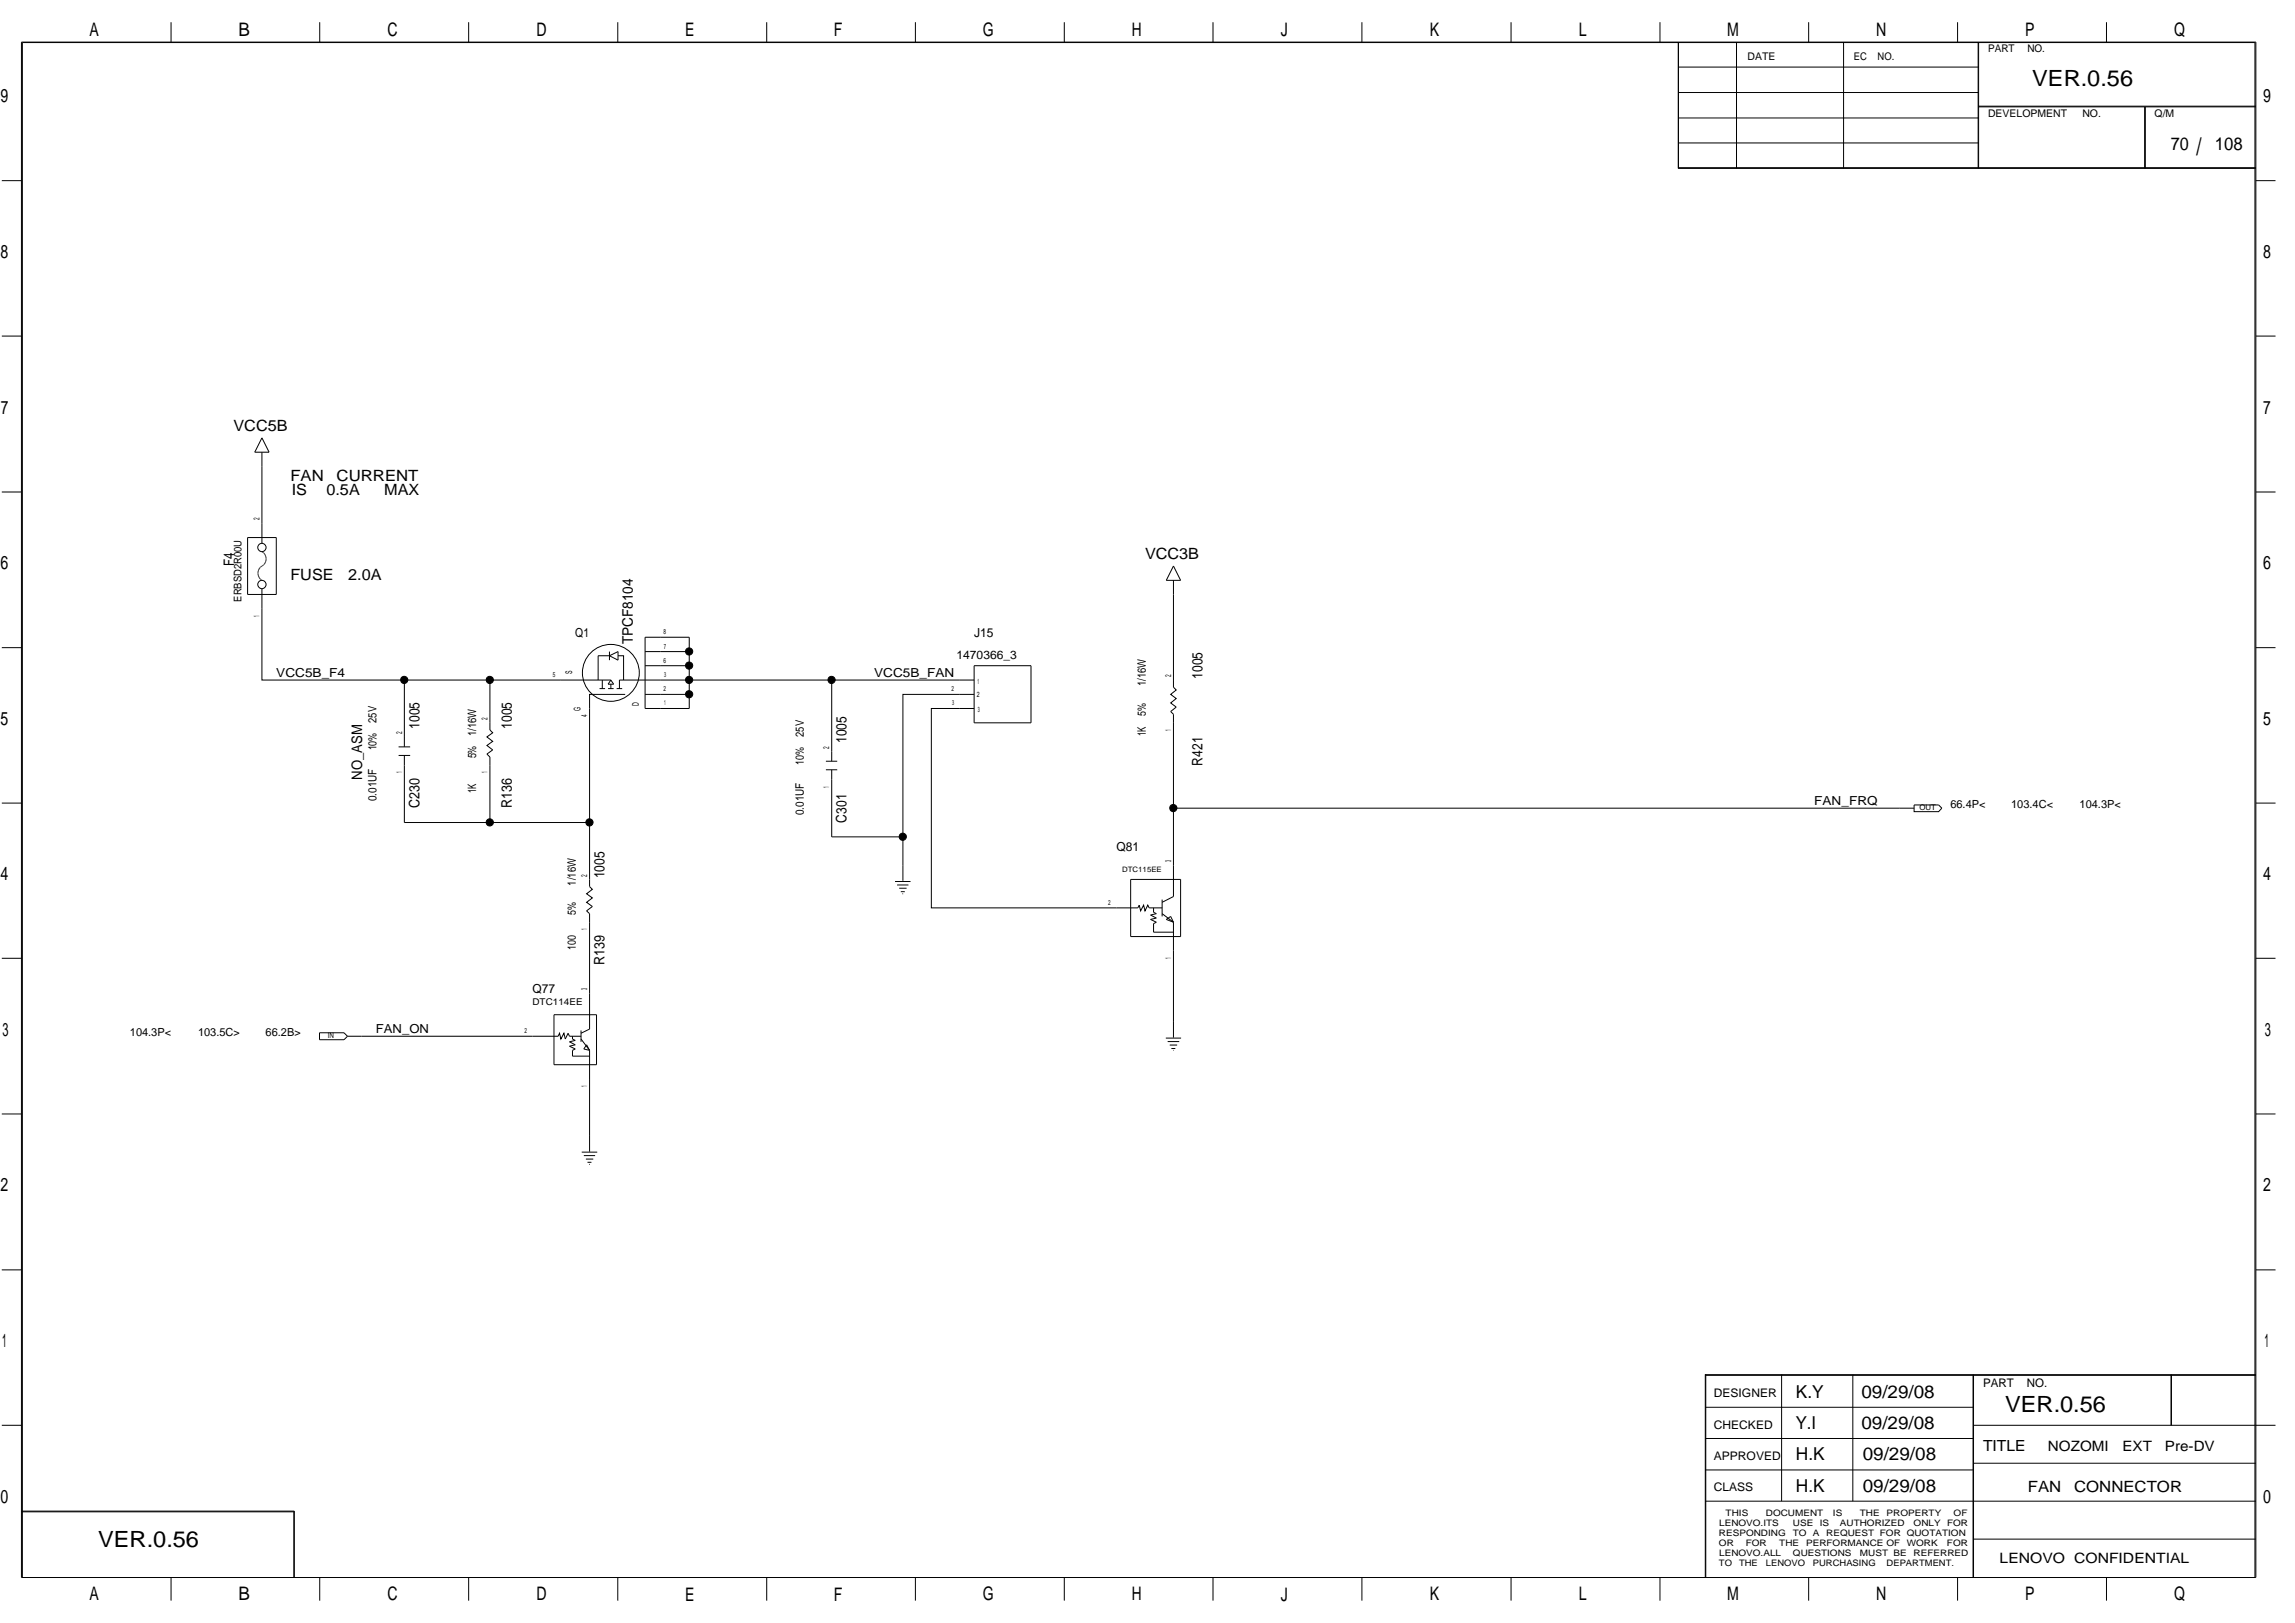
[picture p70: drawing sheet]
<svg xmlns="http://www.w3.org/2000/svg" width="420mm" height="297mm" viewBox="0 0 420 297" stroke-linecap="round" stroke-linejoin="round" font-family="sans-serif">
<defs><g id="words">
<text font-size="4.4" x="402.1" y="28.4">/</text>
<g font-size="4.1">
<text x="372.1" y="15.7">VER.0.56</text>
<text x="367.1" y="258.4">VER.0.56</text>
<text x="18" y="283.2">VER.0.56</text>
</g>
<g font-size="3.4">
<text x="16.4" y="6.6">A</text>
<text x="43.6" y="6.6">B</text>
<text x="70.9" y="6.6">C</text>
<text x="98.2" y="6.6">D</text>
<text x="125.4" y="6.6">E</text>
<text x="152.7" y="6.6">F</text>
<text x="179.9" y="6.6">G</text>
<text x="207.2" y="6.6">H</text>
<text x="234.5" y="6.6">J</text>
<text x="261.8" y="6.6">K</text>
<text x="289" y="6.6">L</text>
<text x="316.2" y="6.6">M</text>
<text x="343.5" y="6.6">N</text>
<text x="370.8" y="6.6">P</text>
<text x="398" y="6.6">Q</text>
<text x=".1" y="18.8">9</text>
<text x="414.3" y="18.8">9</text>
<text x=".1" y="47.2">8</text>
<text x="414.3" y="47.2">8</text>
<text x=".2" y="75.7">7</text>
<text x="414.3" y="75.7">7</text>
<text x=".1" y="104.2">6</text>
<text x="414.3" y="104.2">6</text>
<text x=".1" y="132.7">5</text>
<text x="414.3" y="132.7">5</text>
<text x=".1" y="161.1">4</text>
<text x="414.3" y="161.1">4</text>
<text x=".5" y="189.6">3</text>
<text x="414.6" y="189.6">3</text>
<text x=".1" y="218.1">2</text>
<text x="414.3" y="218.1">2</text>
<text x=".4" y="246.6">1</text>
<text x="414.6" y="246.6">1</text>
<text x=".1" y="275.1">0</text>
<text x="414.3" y="275.1">0</text>
<text x="16.4" y="292.9">A</text>
<text x="43.6" y="292.9">B</text>
<text x="70.9" y="292.9">C</text>
<text x="98.2" y="292.9">D</text>
<text x="125.4" y="292.9">E</text>
<text x="152.7" y="292.9">F</text>
<text x="179.9" y="292.9">G</text>
<text x="207.2" y="292.9">H</text>
<text x="234.5" y="292.9">J</text>
<text x="261.8" y="292.9">K</text>
<text x="289" y="292.9">L</text>
<text x="316.2" y="292.9">M</text>
<text x="343.5" y="292.9">N</text>
<text x="370.8" y="292.9">P</text>
<text x="398" y="292.9">Q</text>
</g>
<g font-size="3.3">
<text x="397.4" y="27.4">70</text>
<text x="405.5" y="27.4">108</text>
<text x="328.8" y="255.8">K.Y</text>
<text x="340.8" y="255.8">09/29/08</text>
<text x="328.7" y="261.6">Y.I</text>
<text x="340.8" y="261.6">09/29/08</text>
<text x="328.8" y="267.3">H.K</text>
<text x="341" y="267.3">09/29/08</text>
<text x="328.8" y="273">H.K</text>
<text x="341" y="273">09/29/08</text>
</g>
<g font-size="2.8">
<text x="42.7" y="78.8">VCC5B</text>
<text x="53.2" y="88">FAN</text>
<text x="61.6" y="88">CURRENT</text>
<text x="53.4" y="90.6">IS</text>
<text x="59.8" y="90.6">0.5A</text>
<text x="70.3" y="90.6">MAX</text>
<text x="53.2" y="106.2">FUSE</text>
<text x="63.7" y="106.2">2.0A</text>
<text x="209.6" y="102.3">VCC3B</text>
<text x="363" y="265.6">TITLE</text>
<text x="371.3" y="273.1">FAN</text>
<text x="379.7" y="273.1">CONNECTOR</text>
</g>
<g font-size="2.7">
<text x="42.9" y="103.6" transform="rotate(-90 42.9 103.6)">F4</text>
<text x="115.9" y="117.9" transform="rotate(-90 115.9 117.9)">TPCF8104</text>
<text x="220.2" y="124.2" transform="rotate(-90 220.2 124.2)">1005</text>
<text x="76.8" y="133.4" transform="rotate(-90 76.8 133.4)">1005</text>
<text x="93.7" y="133.4" transform="rotate(-90 93.7 133.4)">1005</text>
<text x="155" y="136" transform="rotate(-90 155 136)">1005</text>
<text x="66.3" y="142.7" transform="rotate(-90 66.3 142.7)">NO_ASM</text>
<text x="220.2" y="140.1" transform="rotate(-90 220.2 140.1)">R421</text>
<text x="76.8" y="147.9" transform="rotate(-90 76.8 147.9)">C230</text>
<text x="93.7" y="147.9" transform="rotate(-90 93.7 147.9)">R136</text>
<text x="155" y="150.5" transform="rotate(-90 155 150.5)">C301</text>
<text x="110.6" y="160.7" transform="rotate(-90 110.6 160.7)">1005</text>
<text x="110.6" y="176.6" transform="rotate(-90 110.6 176.6)">R139</text>
</g>
<g font-size="2.6">
<text x="374.9" y="265.5">NOZOMI</text>
<text x="388.6" y="265.5">EXT</text>
<text x="396.4" y="265.5">Pre-DV</text>
<text x="366.1" y="286.1">LENOVO CONFIDENTIAL</text>
</g>
<g font-size="2.3">
<text x="105.3" y="116.6">Q1</text>
<text x="178.3" y="116.6">J15</text>
<text x="50.6" y="123.9">VCC5B_F4</text>
<text x="160.1" y="123.9">VCC5B_FAN</text>
<text x="332.1" y="147.4">FAN_FRQ</text>
<text x="204.4" y="155.7">Q81</text>
<text x="97.5" y="181.8">Q77</text>
<text x="68.8" y="189.1">FAN_ON</text>
</g>
<g font-size="2.2">
<text x="175.1" y="120.6">1470366_3</text>
<text x="313.8" y="255.7">DESIGNER</text>
<text x="363" y="253.8">PART</text>
<text x="371.1" y="253.8">NO.</text>
<text x="313.8" y="261.5">CHECKED</text>
<text x="313.8" y="267.2">APPROVED</text>
<text x="313.8" y="272.9">CLASS</text>
</g>
<g font-size="2.1">
<text x="209.8" y="125.6" transform="rotate(-90 209.8 125.6)">1/16W</text>
<text x="209.8" y="131" transform="rotate(-90 209.8 131)">5%</text>
<text x="68.9" y="137.3" transform="rotate(-90 68.9 137.3)">10%</text>
<text x="68.9" y="132.3" transform="rotate(-90 68.9 132.3)">25V</text>
<text x="87.2" y="134.7" transform="rotate(-90 87.2 134.7)">1/16W</text>
<text x="147.2" y="134.9" transform="rotate(-90 147.2 134.9)">25V</text>
<text x="209.8" y="134.7" transform="rotate(-90 209.8 134.7)">1K</text>
<text x="87.2" y="138.8" transform="rotate(-90 87.2 138.8)">5%</text>
<text x="147.2" y="140" transform="rotate(-90 147.2 140)">10%</text>
<text x="68.9" y="146.6" transform="rotate(-90 68.9 146.6)">0.01UF</text>
<text x="87.2" y="145.2" transform="rotate(-90 87.2 145.2)">1K</text>
<text x="147.2" y="149.2" transform="rotate(-90 147.2 149.2)">0.01UF</text>
<text x="105.4" y="167.5" transform="rotate(-90 105.4 167.5)">5%</text>
<text x="105.4" y="162.1" transform="rotate(-90 105.4 162.1)">1/16W</text>
<text x="105.4" y="173.8" transform="rotate(-90 105.4 173.8)">100</text>
</g>
<g font-size="2">
<text x="357.1" y="147.9">66.4P&lt;</text>
<text x="368.2" y="147.9">103.4C&lt;</text>
<text x="380.7" y="147.9">104.3P&lt;</text>
<text x="23.8" y="189.6">104.3P&lt;</text>
<text x="36.3" y="189.6">103.5C&gt;</text>
<text x="48.6" y="189.6">66.2B&gt;</text>
</g>
<g font-size="1.9">
<text x="319.9" y="11">DATE</text>
<text x="339.4" y="11">EC</text>
<text x="343.7" y="11">NO.</text>
<text x="364" y="9.5">PART</text>
<text x="371.2" y="9.5">NO.</text>
<text x="364" y="21.3">DEVELOPMENT</text>
<text x="381.2" y="21.3">NO.</text>
<text x="394.5" y="21.3">Q/M</text>
<text x="44.2" y="110.1" transform="rotate(-90 44.2 110.1)">ERBSD2R00U</text>
</g>
<g font-size="1.7">
<text x="104.7" y="123.4" transform="rotate(-90 104.7 123.4)">S</text>
<text x="106.3" y="130.2" transform="rotate(-90 106.3 130.2)">G</text>
<text x="117" y="129.2" transform="rotate(-90 117 129.2)">D</text>
<text x="97.5" y="183.9">DTC114EE</text>
</g>
<g font-size="1.6">
<text x="314.7" y="281.2">RESPONDING</text>
<text x="314.7" y="279.3">LENOVO.ITS</text>
<text x="315.9" y="277.5">THIS</text>
<text x="323.3" y="277.5">DOCUMENT</text>
<text x="328.2" y="281.2">TO</text>
<text x="328.2" y="279.3">USE</text>
<text x="331.9" y="281.2">A</text>
<text x="333.2" y="279.3">IS</text>
<text x="334.3" y="281.2">REQUEST FOR QUOTATION</text>
<text x="335.6" y="277.5">IS</text>
<text x="336.8" y="279.3">AUTHORIZED</text>
<text x="340.5" y="277.5">THE</text>
<text x="345.4" y="277.5">PROPERTY</text>
<text x="350.3" y="279.3">ONLY</text>
<text x="356.5" y="279.3">FOR</text>
<text x="357.7" y="277.5">OF</text>
<text x="314.7" y="286.7">TO</text>
<text x="314.7" y="283">OR</text>
<text x="314.7" y="284.9">LENOVO.ALL</text>
<text x="318.4" y="286.7">THE</text>
<text x="319.6" y="283">FOR</text>
<text x="323.3" y="286.7">LENOVO</text>
<text x="325.7" y="283">THE</text>
<text x="328.2" y="284.9">QUESTIONS</text>
<text x="330.7" y="283">PERFORMANCE OF</text>
<text x="331.9" y="286.7">PURCHASING</text>
<text x="340.5" y="284.9">MUST BE</text>
<text x="345.4" y="286.7">DEPARTMENT.</text>
<text x="349.1" y="283">WORK</text>
<text x="350.3" y="284.9">REFERRED</text>
<text x="356.4" y="283">FOR</text>
</g>
<g font-size="1.5">
<text x="47.5" y="95.2" transform="rotate(-90 47.5 95.2)">2</text>
<text x="47.5" y="112.9" transform="rotate(-90 47.5 112.9)">1</text>
<text x="214.4" y="124" transform="rotate(-90 214.4 124)">2</text>
<text x="89.2" y="131.7" transform="rotate(-90 89.2 131.7)">2</text>
<text x="107.5" y="131.2" transform="rotate(-90 107.5 131.2)">4</text>
<text x="73.6" y="134.4" transform="rotate(-90 73.6 134.4)">2</text>
<text x="151.8" y="137" transform="rotate(-90 151.8 137)">2</text>
<text x="214.4" y="133.7" transform="rotate(-90 214.4 133.7)">1</text>
<text x="73.6" y="141.5" transform="rotate(-90 73.6 141.5)">1</text>
<text x="89.2" y="141.5" transform="rotate(-90 89.2 141.5)">1</text>
<text x="151.8" y="144.1" transform="rotate(-90 151.8 144.1)">1</text>
<text x="107.5" y="160.4" transform="rotate(-90 107.5 160.4)">2</text>
<text x="214.4" y="157.7" transform="rotate(-90 214.4 157.7)">3</text>
<text x="107.5" y="170.2" transform="rotate(-90 107.5 170.2)">1</text>
<text x="214.4" y="175.4" transform="rotate(-90 214.4 175.4)">1</text>
<text x="107.5" y="181.2" transform="rotate(-90 107.5 181.2)">3</text>
<text x="107.5" y="198.9" transform="rotate(-90 107.5 198.9)">1</text>
</g>
<g font-size="1.4">
<text x="179" y="125.1">1</text>
<text x="178.8" y="127.6">2</text>
<text x="179" y="130.3">3</text>
<text x="351.4" y="148.3">OUT</text>
<text x="205.4" y="159.6">DTC115EE</text>
<text x="60" y="190">IN</text>
</g>
<g font-size="1.3">
<text x="121.5" y="116.1">8</text>
<text x="121.5" y="118.7">7</text>
<text x="101.2" y="123.9">5</text>
<text x="121.5" y="121.3">6</text>
<text x="121.6" y="123.9">3</text>
<text x="174.3" y="123.9">1</text>
<text x="121.5" y="126.5">2</text>
<text x="121.6" y="129.1">1</text>
<text x="174.2" y="126.5">2</text>
<text x="174.3" y="129.1">3</text>
<text x="202.9" y="165.6">2</text>
<text x="96" y="189.1">2</text>
</g>
</g></defs>
<g fill="none" stroke="#000" stroke-width=".18">
<path d="M3.9 7.7h409.1v281h-409.1zM31.3 4.1v3.6M58.5 4.1v3.6M85.8 4.1v3.6M113.1 4.1v3.6M140.4 4.1v3.6M167.6 4.1v3.6M194.8 4.1v3.6M222.1 4.1v3.6M249.3 4.1v3.6M276.6 4.1v3.6M303.9 4.1v3.6"/>
<path d="M307.2 7.7v23.1h105.8M307.2 12.3h55M307.2 16.9h55M307.3 7.7v23.1M317.9 7.7v23.1M331.1 4.1v3.6M337.5 7.7v23.1M358.4 4.1v3.6M362.2 7.7v23.1M362.2 19.4h50.8M362.2 19.6h50.8M385.6 4.1v3.6"/>
<path d="M392.6 19.6v11.2M392.8 19.6v11.2M.3 33.1h3.6M307.2 30.7h105.8M307.2 21.6h55M307.3 26.2h54.9M413 33.1h3.6M.3 61.5h3.6M413 61.5h3.6M.3 90h3.6M45.3 98.4h5.3v10.4h-5.3zM48 80.1l1.3 2.7h-2.7z"/>
<path d="M48 82.8v16.6M413 90h3.6M.3 118.5h3.6M47.4 104.2h.1M47.4 105.7h.1M47.7 103.8l-.4 .7-.1 .7 .5 .8M47.7 106l.2 .1M48 101l.2 .2M48 107.8v16.7h41.7M48 103.6l-.3 .2M48.1 103.5h.1M48.2 103.4l-.2 .2"/>
<path d="M48.3 101.2l.4 .8-.1 .8-.3 .5M48.4 103.2h.1M48.5 101.5h.1M48.6 102.9h.1M48.6 101.8l.1 .1M48.7 102.7h-.1M111.6 119.3v1.5M118.1 119.3h8.1M214.8 106.2v19.6l.5 .5-1 .8 1 .7-1 .9 1 .7-1 .8 .5 .5v17.2M214.8 103.6l1.3 2.6h-2.6zM413 118.5h3.6M73 136.7h2.1"/>
<path d="M73 138.3h2.1M74 124.5v12.2M74 138.3v12.2h15.7M89.7 124.5v9.1l.5 .5-1.1 .8 1.1 .8-1.1 .7 1.1 .8-1.1 .8 .6 .6v11.9h18.2M109.8 126h1M110.3 124.5v1.5M111.3 126h1M111.6 120h-2.1v4.5M111.6 120l1.5-.7v1.5zM111.8 124.5l.5 .7h-1zM111.8 124.5h-22.1M111.8 125.2v.8"/>
<path d="M112.9 126h1M113.1 120h1.1v4.5M113.4 126v-1.5h12.8v2.6M114.5 127.1h-6.6v35.2l.5 .5-1 .8 1 .7-1 .8 1 .8-1 .8 .5 .5v21.1l-1.5 .8M118.1 121.8h8.1M118.1 127.1h8.1M126.2 121.8v2.7h26.1v14.8M126.2 121.8v-5.2h-8.1v13.1h8.1v-2.6M151.2 139.3h2.1M178.3 121.8h10.5v10.5h-10.5zM178.3 129.7h-7.8v36.5h37.8l.3-.5 .2 1 .6-1 .2 1 .5-1 .3 .5h2.4M178.3 127.1h-13v26.1"/>
<path d="M178.3 124.5h-26M.3 147h3.6M151.2 140.9h2.1M152.3 140.9v12.3h13M165.3 153.2v8M350.4 147.9h-135.6v16.2l-2 1M350.4 147.3h4.5l.6 .6-.6 .6h-4.5zM413 147h3.6M.3 175.4h3.6M163.9 161.3h2.8M164.2 162h2.1M164.6 162.6h1.4"/>
<path d="M164.9 163.2h.7M165.2 163.6h.1M207 161h9.1v10.4h-9.1zM211.2 166.2v.8l.5 .2-1.1 .3 1.1 .5-1.1 .3 1.1 .5-.5 .2v1.6h3.6M212.8 164.6v3.1M212.8 167.2l2 1.6M213.5 168.3l.8-.6 .5 1.1zM214.8 168.8v21.1M413 175.4h3.6M58.5 189h4.5l.6 .7-.6 .6h-4.5zM63.6 189.7h38.6l.2-.6 .3 1.1 .5-1.1 .3 1.1 .5-1.1 .3 .6h2.1M101.4 185.7h7.8v9.2h-7.8z"/>
<path d="M104.8 189.7v.5l.5 .2-1 .3 1 .5-1 .3 1 .5-.5 .2v1.1h3.1M106.4 188.6v2.1M106.4 190.2l1.5 2M107.4 191.2l.5 1-1-.2zM107.9 192.2v18.6M213.4 190h2.8M213.8 190.6h2.1M214.2 191.3h1.3M214.4 191.9h.8M214.8 192.2h.1M.3 203.9h3.6M106.5 210.9h2.8"/>
<path d="M106.9 211.5h2.1M107.3 212.1h1.3M107.6 212.7h.7M107.9 213.1h.1M413 203.9h3.6M.3 232.4h3.6M413 232.4h3.6M312.2 251.7h100.8M312.2 257.6h49M312.3 251.6v37M326.2 251.6v23.1M339.2 251.6v23.1"/>
<path d="M361.2 251.6v37M361.3 251.6v37M397.5 251.6v9.3M413 251.6h-100.8v37M.3 260.9h3.6M3.9 276.6h50v12M3.9 276.7h50M53.8 276.6v12M312.2 274.7h100.8M312.2 263.3h49M312.2 269h49M361.2 267.8h51.8"/>
<path d="M361.2 260.9h55.4M4.1 288.6v-280.8h408.7v280.8M31.3 288.6v4.3M58.5 288.6v4.3M85.8 288.6v4.3M113.1 288.6v4.3M140.4 288.6v4.3M167.6 288.6v4.3M194.8 288.6v4.3M222.1 288.6v4.3M249.3 288.6v4.3M276.6 288.6v4.3"/>
<path d="M303.9 288.6v4.3M331.1 288.6v4.3M358.4 288.6v4.3M361.2 281.7h51.8M385.6 288.6v4.3"/>
<circle cx="48" cy="100.2" r=".76"/>
<circle cx="48" cy="107" r=".76"/>
<circle cx="111.8" cy="123.1" r="5.2"/>
</g>
<g fill="#000" stroke="#000" stroke-width=".18">
<circle cx="126.2" cy="119.2" r=".66"/>
<circle cx="74" cy="124.4" r=".66"/>
<circle cx="89.7" cy="124.4" r=".66"/>
<circle cx="126.2" cy="124.4" r=".66"/>
<circle cx="126.2" cy="127.1" r=".66"/>
<circle cx="126.2" cy="121.8" r=".66"/>
<circle cx="152.2" cy="124.4" r=".66"/>
<circle cx="89.7" cy="150.5" r=".66"/>
<circle cx="107.9" cy="150.5" r=".66"/>
<circle cx="165.3" cy="153.1" r=".66"/>
<circle cx="214.8" cy="147.9" r=".66"/>
</g>
<use href="#words"/>
</svg>
